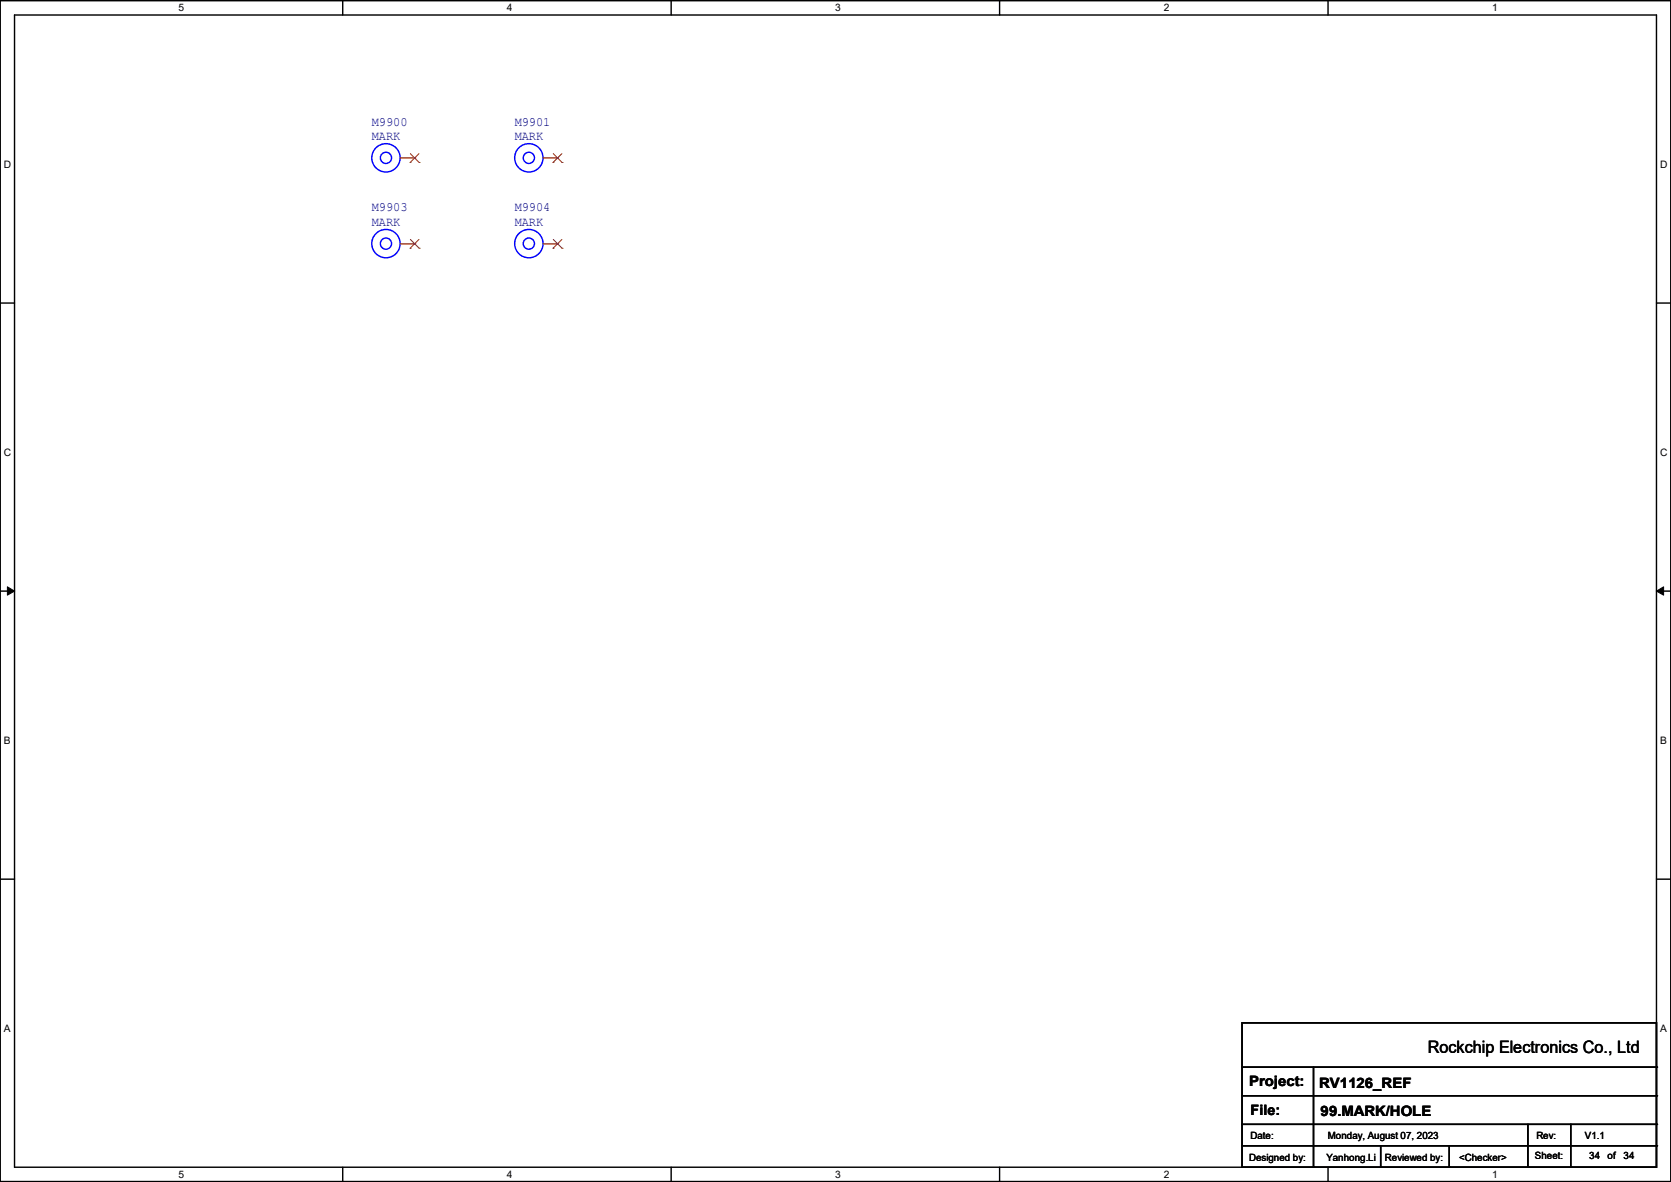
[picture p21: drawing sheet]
<svg xmlns="http://www.w3.org/2000/svg" width="297mm" height="210mm" viewBox="0 0 297 210" stroke-linecap="round" stroke-linejoin="round" font-family="sans-serif">
<defs><g id="words">
<text font-size="3" x="253.8" y="187">Rockchip Electronics Co., Ltd</text>
<g font-size="2.5">
<text x="222" y="193">Project:</text>
<text x="234.5" y="193.3">RV1126_REF</text>
<text x="222.3" y="198.1">File:</text>
<text x="234.7" y="198.3">99.MARK/HOLE</text>
</g>
<g font-size="2.3" fill="#000080">
<text x="66.1" y="22.3">M9900</text>
<text x="91.5" y="22.3">M9901</text>
<text x="66.1" y="24.9">MARK</text>
<text x="91.5" y="24.9">MARK</text>
<text x="66.1" y="37.5">M9903</text>
<text x="66.1" y="40.1">MARK</text>
<text x="91.5" y="37.5">M9904</text>
<text x="91.5" y="40.1">MARK</text>
</g>
<g font-size="1.8">
<text x="31.7" y="2">5</text>
<text x="90.1" y="2">4</text>
<text x="148.5" y="2">3</text>
<text x="206.8" y="2">2</text>
<text x="265.2" y="2">1</text>
<text x=".7" y="29.8">D</text>
<text x="295.1" y="29.8">D</text>
<text x=".7" y="81">C</text>
<text x="295.1" y="81">C</text>
<text x=".7" y="132.2">B</text>
<text x="295.1" y="132.2">B</text>
<text x=".7" y="183.4">A</text>
<text x="295.1" y="183.4">A</text>
<text x="222.3" y="202.4">Date:</text>
<text x="236" y="202.4">Monday, August 07, 2023</text>
<text x="273.1" y="202.4">Rev:</text>
<text x="281.7" y="202.4">V1.1</text>
<text x="31.7" y="209.3">5</text>
<text x="90.1" y="209.3">4</text>
<text x="148.5" y="209.3">3</text>
<text x="206.8" y="209.3">2</text>
<text x="222" y="206.2">Designed by:</text>
<text x="235.7" y="206.2">Yanhong.Li</text>
<text x="246.2" y="206.2">Reviewed by:</text>
<text x="259.4" y="206.2">&lt;Checker&gt;</text>
<text x="265.2" y="209.3">1</text>
<text x="272.8" y="206">Sheet:</text>
<text x="282.5" y="206">34</text>
<text x="285.7" y="206">of</text>
<text x="288.6" y="206">34</text>
</g>
</g></defs>
<path d="M0 .1h297v209.8h-297zM2.6 2.7h291.8v204.7h-291.8z" fill="none" stroke="#000" stroke-width=".25"/>
<g fill="#fff">
<path d="M31.7 .4h1v2h-1z"/>
<path d="M31.7 207.6h1v2h-1z"/>
</g>
<path d="M60.9 .1v2.6M60.9 207.4v2.5" fill="none" stroke="#000" stroke-width=".25"/>
<g fill="#fff">
<path d="M90.1 .4h1v2h-1z"/>
<path d="M90.1 207.6h1v2h-1z"/>
</g>
<path d="M119.3 .1v2.6M119.3 207.4v2.5" fill="none" stroke="#000" stroke-width=".25"/>
<g fill="#fff">
<path d="M148.5 .4h.9v2h-.9z"/>
<path d="M148.5 207.6h.9v2h-.9z"/>
</g>
<path d="M177.7 .1v2.6M177.7 207.4v2.5" fill="none" stroke="#000" stroke-width=".25"/>
<g fill="#fff">
<path d="M206.8 .4h1v2h-1z"/>
<path d="M206.8 207.6h1v2h-1z"/>
</g>
<path d="M236.1 .1v2.6M236.1 207.4v2.5" fill="none" stroke="#000" stroke-width=".25"/>
<g fill="#fff">
<path d="M265.2 .4h1v2h-1z"/>
<path d="M265.2 207.6h1v2h-1z"/>
<path d="M.7 28.2h1.2v2h-1.2z"/>
<path d="M295.1 28.2h1.2v2h-1.2z"/>
<path d="M.7 79.4h1.2v2h-1.2z"/>
<path d="M295.1 79.4h1.2v2h-1.2z"/>
</g>
<path d="M0 53.8h2.6M294.4 53.8h2.6" fill="none" stroke="#000" stroke-width=".25"/>
<g fill="#fff">
<path d="M.7 130.6h1.2v2h-1.2z"/>
<path d="M295.1 130.6h1.1v2h-1.1z"/>
</g>
<path d="M0 105h2.6M294.4 105h2.6" fill="none" stroke="#000" stroke-width=".25"/>
<path d="M1.3 104.3l1.3 .7-1.3 .7zM294.4 105l1.3-.7v1.4z" fill="#000" stroke="#000" stroke-width=".18"/>
<g fill="#fff">
<path d="M.7 181.8h1.2v2h-1.2z"/>
<path d="M295.1 181.8h1.1v2h-1.1z"/>
</g>
<g fill="none" stroke="#000" stroke-width=".25">
<path d="M0 156.2h2.6M294.4 156.2h2.6M220.8 181.7h73.6v25.7h-73.6zM220.8 189.6h73.6M220.8 194.7h73.6M220.8 199.8h73.6M233.5 189.6v17.8M271.6 199.8v7.6M279.2 199.8v7.6M294.4 189.6h.1M294.4 194.7h.1M294.4 199.8h.1"/>
<path d="M220.8 203.6h73.6M233.5 207.4h.1M245.4 207.4h.1M245.4 203.6v3.8M257.6 207.4h.1M257.6 203.6v3.8M271.6 207.4h.1M279.2 207.4h.1M294.4 203.6h.1"/>
</g>
<g fill="none" stroke="#00f" stroke-width=".25">
<circle cx="68.6" cy="28" r="2.52"/>
<circle cx="68.6" cy="28" r=".99"/>
<circle cx="94" cy="28" r="2.52"/>
<circle cx="94" cy="28" r=".99"/>
<circle cx="68.6" cy="43.3" r="2.52"/>
<circle cx="68.6" cy="43.3" r=".99"/>
<circle cx="94" cy="43.3" r="2.52"/>
<circle cx="94" cy="43.3" r=".99"/>
</g>
<path d="M71.2 28.1h2.5M73.7 28.1h.1M96.6 28.1h2.5M99.1 28.1h.1M71.2 43.3h2.5M73.7 43.3h.1M96.6 43.3h2.5M99.1 43.3h.1" fill="none" stroke="#f00" stroke-width=".25"/>
<g fill="none" stroke="#804000" stroke-width=".18">
<path d="M72.9 28.9h.1M72.9 27.3l1.6 1.6M74.5 27.3l-1.6 1.6M74.5 28.9h.1M98.3 28.9h.1M98.3 27.3l1.6 1.6M99.9 27.3l-1.6 1.6M99.9 28.9h.1M72.9 44.1h.1M72.9 42.5l1.6 1.6M74.5 42.5l-1.6 1.6M74.5 44.1h.1"/>
<path d="M98.3 44.1h.1M98.3 42.5l1.6 1.6M99.9 42.5l-1.6 1.6M99.9 44.1h.1"/>
</g>
<use href="#words"/>
</svg>
